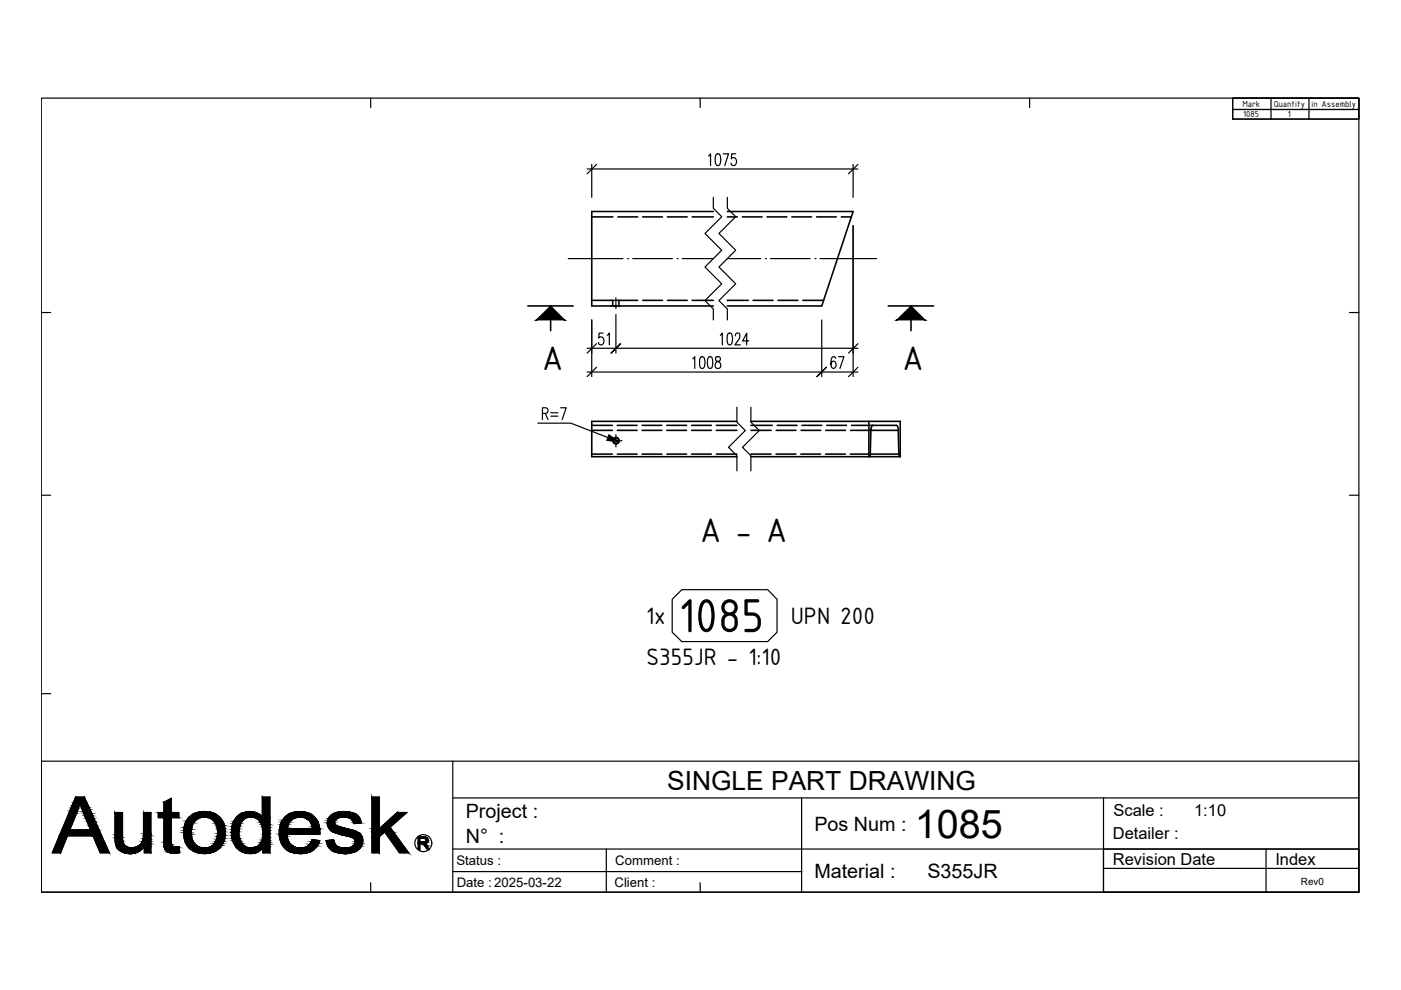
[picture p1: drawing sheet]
<svg xmlns="http://www.w3.org/2000/svg" width="297mm" height="210mm" viewBox="0 0 297 210" stroke-linecap="round" stroke-linejoin="round" font-family="sans-serif">
<defs><g id="words">
<text font-size="10.9" x="143.8" y="134">1085</text>
<text font-size="8.4" x="194" y="177.7">1085</text>
<g font-size="7.8">
<text x="115" y="78.5">A</text>
<text x="191.4" y="78.5">A</text>
<text x="148.4" y="114.8">A - A</text>
</g>
<text font-size="5.6" x="141.4" y="167.4">SINGLE PART DRAWING</text>
<g font-size="5.4">
<text x="137" y="132.3">1x</text>
<text x="167.7" y="132.3">UPN 200</text>
<text x="137" y="140.9">S355JR - 1:10</text>
</g>
<g font-size="4.2">
<text x="98.7" y="173.5">Project :</text>
<text x="98.7" y="178.7">N° :</text>
<text x="172.7" y="176.2">Pos Num :</text>
<text x="172.7" y="186.2">Material :</text>
<text x="196.6" y="186.1">S355JR</text>
</g>
<g font-size="3.5">
<text x="236.1" y="173.1">Scale :</text>
<text x="253.2" y="172.9">1:10</text>
<text x="236" y="177.9">Detailer :</text>
<text x="236" y="183.3">Revision Date</text>
<text x="270.4" y="183.3">Index</text>
</g>
<g font-size="2.8">
<text x="96.8" y="183.4">Status :</text>
<text x="130.5" y="183.4">Comment :</text>
<text x="96.8" y="188.1">Date : 2025-03-22</text>
<text x="130.3" y="188.1">Client :</text>
</g>
<text font-size="2.1" x="275.8" y="187.6">Rev0</text>
<g font-size="2">
<text x="263.4" y="22.7">Mark</text>
<text x="270.1" y="22.7">Quantity</text>
<text x="278.1" y="22.7">in Assembly</text>
<text x="263.6" y="24.9">1085</text>
<text x="273" y="24.9">1</text>
</g>
</g></defs>
<!-- layer: 0 -->
<g fill="none" stroke="#000" stroke-width=".25">
<path d="M8.7 20.8h279.4v168.4h-279.4zM261.4 20.8h26.7v4.4h-26.7zM269.5 20.8h-8.1v2.4h8.1h-8.1v2h8.1M277.5 20.8h10.6v2.4h-10.6zM277.5 20.8h-8v2.4h8M277.5 23.2h10.6v2h-10.6zM277.5 23.2h-8v2h8M120.5 54.8h11.6M133.1 54.8h.1M134.1 54.8h8.5M143.6 54.8h.1M144.6 54.8h6.6"/>
<path d="M151.2 41.8v2.4l1.8 1.7-3.5 3.6 3.5 3.6-3.5 3.5 3.5 3.6-3.5 3.5 1.7 1.8v2.3M154.2 41.8v2.4l1.8 1.7-3.6 3.6 3.6 3.6-3.6 3.5 3.6 3.6-3.6 3.5 1.8 1.8v2.3M154.2 54.8h7.1M162.3 54.8h.1M163.4 54.8h8.4M172.8 54.8h.1M173.8 54.8h12.1M129.6 63.7h2M129.6 64.9h2M130.6 63.1v2.3M129.3 93.4h1M130.6 92.2v1"/>
<path d="M130.6 93.7v1.1M130.8 93.4h1.1M156.2 86.3v3.2l1.8 1.8-3.5 3.5 1.7 1.8v3.2M159.2 86.3v3.2l1.8 1.8-3.6 3.5 1.8 1.8v3.2M142.5 127.1l2.1-2.1h18.2l1.9 2.1v6.9l-1.9 2h-18.2l-2.1-2z"/>
</g>
<!-- layer: FRAME -->
<path d="M78.6 20.8v2M148.4 20.8v2M218.3 20.8v2M8.7 66.3h2M286.1 66.3h2M8.7 105h2M286.1 105h2M8.7 147.1h2M78.6 187.2v2M148.4 187.2v2" fill="none" stroke="#000" stroke-width=".25"/>
<!-- layer: HEADER -->
<path d="M96 161.4v27.8M96 169.2h192.1M170 169.2v20M234 169.2v20h54.1M288.1 161.4h-279.4v27.8h279.4M288.1 161.7v27.5M96 180h192.1M96 184.8h74M128.6 180v9.2M234 184.1h54.1M268.4 180v9.2" fill="none" stroke="#000" stroke-width=".25"/>
<!-- layer: AUTODESK_LOGO -->
<g fill="#000" stroke="#000" stroke-width=".21">
<path d="M17.9 169l.1 .3h-.3zM24.8 179.8h.4zM34.8 179.7h.3zM34.7 170.1l1.6-.8v.8zM37.4 179.5h.5zM40.2 179.9h1.5zM43 172.1h.5zM44.1 173.2h2.5zM50.3 179.8h1.3zM51.7 172.3h2.6zM54.3 179.5h.3zM60.4 179.8h3.3z"/>
<path d="M60.9 175.7h6.9v.2zM63.4 172.1h.3zM66.2 178l.6 .1zM65.5 173.2h1.1zM70.6 178h.1zM71.9 176.8h4.5zM73.1 179.8h3.3zM75 174.5h1.6l-1.2 .1zM74.6 173.1h1.4zM89 178.6h1.6zM89.4 178.9h.7zM90.1 178.5h.5z"/>
<path d="M89.9 177.7h.7zM27.5 181h.2zM36.8 180.9h.4zM63.6 181h.4zM72.9 181h.7z"/>
<path d="M12.6 177.2l.3 3.6 1.4-3.6zM12.6 177.2l.3 3.6h-1.8z"/>
<path d="M13.1 176l6.6 1.2-4.9-1.2zM13.1 176l6.6 1.2h-7.1z"/>
<path d="M14.6 172.4l.2 3.6 1.4-3.6zM14.6 172.4l.2 3.6h-1.7z"/>
<path d="M14.8 172l1.4 .4 .2-.4zM14.8 172l1.4 .4h-1.6z"/>
<path d="M15 171.4l1.4 .6 .2-.6zM15 171.4l1.4 .6h-1.6z"/>
<path d="M15.3 170.8l1.3 .6 .2-.6zM15.3 170.8l1.3 .6h-1.6z"/>
<path d="M15.5 170.2l1.3 .6 .1-.6zM15.5 170.2l1.3 .6h-1.5z"/>
<path d="M15.9 169.3l1.1 .9 .7-.9zM15.9 169.3l1.1 .9h-1.5z"/>
<path d="M16 169l1.7 .3 .2-.3zM16 169l1.7 .3h-1.8z"/>
<path d="M17.7 169.3l.7 .9-.4-.9zM17.7 169.3l.7 .9h-1.4z"/>
<path d="M17 170.2l1.6 .3-.2-.3zM17 170.2l1.6 .3h-1.6z"/>
<path d="M17 170.5l1.9 .6-.3-.6zM17 170.5l1.9 .6h-1.6z"/>
<path d="M17.3 171.1l1.8 .5-.2-.5zM17.3 171.1l1.8 .5h-1.7z"/>
<path d="M17.4 171.6l1.8 .2-.1-.2zM17.4 171.6l1.8 .2h-1.7z"/>
<path d="M17.5 171.8l1.8 .3-.1-.3zM17.5 171.8l1.8 .3h-1.7z"/>
<path d="M17.6 172.1l1.9 .3-.2-.3zM17.6 172.1l1.9 .3h-1.7z"/>
<path d="M17.8 172.4l1.9 .5-.2-.5zM17.8 172.4l1.9 .5h-1.8z"/>
<path d="M17.9 172.9l2 .6-.2-.6zM17.9 172.9l2 .6h-1.7z"/>
<path d="M18.2 173.5l2.1 .7-.4-.7zM18.2 173.5l2.1 .7h-1.8z"/>
<path d="M18.5 174.2l2.1 .9-.3-.9zM18.5 174.2l2.1 .9h-1.8z"/>
<path d="M18.8 175.1l2.2 .9-.4-.9zM18.8 175.1l2.2 .9h-1.8z"/>
<path d="M14.8 176l6.8 1.2-.6-1.2zM14.8 176l6.8 1.2h-1.9z"/>
<path d="M19.7 177.2l3.5 3.6-1.6-3.6zM19.7 177.2l3.5 3.6h-2z"/>
<path d="M24.4 177.7h1.6zM24.4 177.7h1.6z"/>
<path d="M24.4 172.3l1.6 4.7v-4.7zM24.4 172.3l1.6 4.7h-1.6z"/>
<path d="M24.4 177l1.6 .6v-.6zM24.4 177l1.6 .6h-1.6z"/>
<path d="M24.4 177.6l1.6 .1v-.1zM24.4 177.6l1.6 .1h-1.6z"/>
<path d="M24.4 177.7l1.6 .6v-.6zM24.4 177.7l1.6 .6h-1.6z"/>
<path d="M24.4 178.3l1.7 .1zM24.4 178.3l1.7 .1z"/>
<path d="M24.4 178.4l1.7 .2v-.2zM24.4 178.4l1.7 .2h-1.6z"/>
<path d="M24.5 178.6l1.8 .4-.2-.4zM24.5 178.6l1.8 .4h-1.8z"/>
<path d="M24.5 179l1.9 .1-.1-.1zM24.5 179l1.9 .1h-1.9z"/>
<path d="M24.5 179.1l2.2 .3-.3-.3zM24.5 179.1l2.2 .3h-2z"/>
<path d="M24.7 179.4h2zM24.7 179.4h2z"/>
<path d="M24.7 179.4l2.5 .3-.5-.3zM24.7 179.4l2.5 .3h-2.4z"/>
<path d="M24.8 179.7h3zM24.8 179.7h3z"/>
<path d="M24.8 179.7l3.1 .1zM24.8 179.7l3.1 .1z"/>
<path d="M24.8 179.8h3.1zM24.8 179.8h.4z"/>
<path d="M29.1 179.5h.6zM29 179.5h.7z"/>
<path d="M29 179.5h.8zM29 179.5h.8z"/>
<path d="M29 179.5h1.4zM28.9 179.5h1.5z"/>
<path d="M25.2 179.8h5.1zM24.8 179.8h5.5z"/>
<path d="M24.8 179.8l5.3 .2 .2-.2zM24.8 179.8l5.3 .2h-5.1z"/>
<path d="M27.9 179.8h2.4zM25.2 179.8h5.1z"/>
<path d="M28 179.7h2.4zM27.9 179.8h2.4z"/>
<path d="M28.5 179.7h1.9zM28 179.7h2.4z"/>
<path d="M28.9 179.5l1.5 .2 .2-.2zM28.5 179.7l.4-.2 1.5 .2z"/>
<path d="M28.9 179.5h1.7zM28.9 179.5h1.7z"/>
<path d="M30.4 172.3l1.6 4.5v-4.5zM30.4 172.3l1.6 4.5h-1.6z"/>
<path d="M30.4 176.8l1.6 .4v-.4zM30.4 176.8l1.6 .4h-1.6z"/>
<path d="M30.4 177.2l1.6 .7v-.7zM30.4 177.2l1.6 .7h-1.7z"/>
<path d="M30.3 177.9l1.7 .5v-.5zM30.3 177.9l1.7 .5h-1.8z"/>
<path d="M30.2 178.4l1.8 .5v-.5zM30.2 178.4l1.8 .5h-2.1z"/>
<path d="M29.9 178.9l2.1 .3v-.3zM29.9 178.9l2.1 .3h-2.4z"/>
<path d="M29.6 179.2l2.4 .3v-.3zM29.1 179.5l.5-.3 2.4 .3z"/>
<path d="M29.1 179.5h2.9zM29.1 179.5h2.9z"/>
<path d="M29.7 179.5h2.3zM29.7 179.5h2.3z"/>
<path d="M29.8 179.5h2.2zM29.8 179.5h2.2z"/>
<path d="M30.4 179.5h1.6zM30.4 179.5h1.6z"/>
<path d="M30.6 179.5l1.4 1.3v-1.3zM30.6 179.5l1.4 1.3h-1.4z"/>
<path d="M34.7 170.1l1.6 2.2v-2.2zM34.7 170.1l1.6 2.2h-1.6z"/>
<path d="M34.7 173.4l1.6 4.9v-4.9zM34.7 173.4l1.6 4.9h-1.6z"/>
<path d="M34.7 178.3l1.6 .1zM34.7 178.3l1.6 .1z"/>
<path d="M34.7 178.4l1.7 .2-.1-.2zM34.7 178.4l1.7 .2h-1.7z"/>
<path d="M34.7 178.6l1.7 .4v-.4zM34.7 178.6l1.7 .4h-1.7z"/>
<path d="M34.7 179l1.8 .3-.1-.3zM34.7 179l1.8 .3h-1.7z"/>
<path d="M34.8 179.3h1.7zM34.8 179.3h1.7z"/>
<path d="M34.8 179.3l2.1 .2-.4-.2zM34.8 179.3l2.1 .2h-2.1z"/>
<path d="M34.8 179.5h2.2zM34.8 179.5h2.2z"/>
<path d="M34.8 179.5h2.4zM34.8 179.5h2.4z"/>
<path d="M34.8 179.5l.3 .2 2.1-.2zM34.8 179.5l.3 .2h-.3z"/>
<path d="M33.6 172.3l4.3 1.1v-1.1zM33.6 172.3l4.3 1.1h-4.3z"/>
<path d="M37.4 179.5h.5zM37.2 179.5h.7z"/>
<path d="M37.2 179.5l.8 .2-.1-.2zM35.1 179.7l2.1-.2 .8 .2z"/>
<path d="M35.1 179.7h2.9zM34.8 179.7h3.2z"/>
<path d="M34.8 179.7l3.2 .4v-.4zM34.8 179.7l3.2 .4h-3z"/>
<path d="M39 176.2l1.6 .3v-.3zM39 176.2l1.6 .3h-1.7z"/>
<path d="M38.9 176.5l1.7 .4v-.4zM38.9 176.5l1.7 .4h-1.7z"/>
<path d="M38.9 176.9l1.7 .3v-.3zM38.9 176.9l1.7 .3h-1.6z"/>
<path d="M39 175.9l1.6 .3v-.3zM39 175.9l1.6 .3h-1.6z"/>
<path d="M39 177.2l1.7 .3-.1-.3zM39 177.2l1.7 .3h-1.7z"/>
<path d="M39 175.5l1.6 .4 .1-.4zM39 175.5l1.6 .4h-1.6z"/>
<path d="M39 177.5l1.7 .3v-.3zM39 177.5l1.7 .3h-1.6z"/>
<path d="M39.1 177.8l1.7 .3-.1-.3zM39.1 177.8l1.7 .3h-1.7z"/>
<path d="M39.1 175.2l1.6 .3 .1-.3zM39.1 175.2l1.6 .3h-1.7z"/>
<path d="M39.1 174.9l1.7 .3v-.3zM39.1 174.9l1.7 .3h-1.7z"/>
<path d="M39.1 178.1l1.8 .2-.1-.2zM39.1 178.1l1.8 .2h-1.7z"/>
<path d="M39.2 178.3l1.9 .4-.2-.4zM39.2 178.3l1.9 .4h-1.8z"/>
<path d="M39.2 174.6l1.6 .3 .2-.3zM39.2 174.6l1.6 .3h-1.7z"/>
<path d="M39.3 174.5l1.7 .1v-.1zM39.3 174.5l1.7 .1h-1.8z"/>
<path d="M39.3 178.7l1.9 .1-.1-.1zM39.3 178.7l1.9 .1h-1.8z"/>
<path d="M39.4 178.8l2 .2-.2-.2zM39.4 178.8l2 .2h-1.9z"/>
<path d="M39.4 174.1l1.6 .4 .3-.4zM39.4 174.1l1.6 .4h-1.7z"/>
<path d="M39.5 174h1.8zM39.5 174l1.8 .1z"/>
<path d="M39.5 179l2.1 .2-.2-.2zM39.5 179l2.1 .2h-2z"/>
<path d="M39.6 179.2l2.3 .2-.3-.2zM39.6 179.2l2.3 .2h-2.2z"/>
<path d="M39.7 173.8l1.6 .2 .3-.2zM39.7 173.8l1.6 .2h-1.8z"/>
<path d="M39.7 173.7h2.1zM39.7 173.8h1.9z"/>
<path d="M39.7 179.4l2.5 .1-.3-.1zM39.7 179.4l2.5 .1h-2.3z"/>
<path d="M39.9 173.5l1.9 .2 .3-.2zM39.9 173.5l1.9 .2h-2.1z"/>
<path d="M39.9 179.5l2.5 .1zM39.9 179.5l2.5 .1z"/>
<path d="M39.9 179.6l3.1 .2-.6-.2zM39.9 179.6l3.1 .2h-2.9z"/>
<path d="M40 173.3l2.1 .2 .6-.2zM40 173.3l2.1 .2h-2.2z"/>
<path d="M40.1 173.3h2.7zM40.1 173.3h2.6z"/>
<path d="M40.1 179.8h3.1zM40.1 179.8h3.2z"/>
<path d="M40.1 179.8h3.1zM40.1 179.8l1.6 .1z"/>
<path d="M40.1 179.8h3.1zM40.1 179.8h3.1z"/>
<path d="M40.1 173.2h3.2zM40.1 173.2h3.2z"/>
<path d="M40.1 173.2h3.2zM40.1 173.2l2.7 .1z"/>
<path d="M40.1 173.2h3.2zM40.1 173.2h4z"/>
<path d="M40.1 179.8h3.2zM40.1 179.8h3.2z"/>
<path d="M43 172.1h1zM42.8 172.1h1.2z"/>
<path d="M42.8 172.1h1.5zM42.4 172.1h1.9z"/>
<path d="M42.4 172.1l2.2 .1zM42.1 172.2h2.5z"/>
<path d="M42.1 172.2l2.8 .1zM41.8 172.3h3.1z"/>
<path d="M41.8 172.3l3.4 .1-.3-.1zM41.5 172.4l.3-.1 3.4 .1z"/>
<path d="M41.5 172.4l4 .1zM41.2 172.5h4.3z"/>
<path d="M41.2 172.5l4.5 .1-.2-.1zM41 172.6l.2-.1 4.5 .1z"/>
<path d="M41 172.6l5 .2-.3-.2zM40.7 172.8l.3-.2 5 .2z"/>
<path d="M40.7 172.8l5.6 .2-.3-.2zM40.5 173l.2-.2 5.6 .2z"/>
<path d="M40.5 173l6 .2-.2-.2zM40.2 173.2l.3-.2 6 .2z"/>
<path d="M40.3 180h6.1zM40.3 180l6 .1z"/>
<path d="M40.2 179.9h6.2zM40.2 179.9l6.2 .1z"/>
<path d="M40.2 173.2h6.3zM40.2 173.2h6.3z"/>
<path d="M40.2 173.2h6.3zM40.1 173.2h4z"/>
<path d="M41.7 179.9h4.8zM40.2 179.9h6.2z"/>
<path d="M44.1 173.2h2.5zM43.3 173.2h3.3z"/>
<path d="M43.3 173.2h3.3zM43.3 173.2h3.3z"/>
<path d="M43.5 173.2l3.1 .1zM43.5 173.2l3.1 .1z"/>
<path d="M43.4 179.8h3.2zM43.3 179.8h3.3z"/>
<path d="M43.3 179.8h3.3zM43.2 179.8h3.4z"/>
<path d="M43.2 179.8h3.4zM41.7 179.9h4.8z"/>
<path d="M43.7 173.3l3 .1-.1-.1zM43.7 173.3l3 .1z"/>
<path d="M44 179.8h2.6zM43.4 179.8h3.2z"/>
<path d="M44.3 173.4l2.6 .2-.2-.2zM44.3 173.4l2.6 .2h-2.2z"/>
<path d="M44.2 179.7h2.5zM44 179.8h2.6z"/>
<path d="M44.6 179.5l2.1 .2 .1-.2zM44.2 179.7l.4-.2 2.1 .2z"/>
<path d="M44.7 173.6l2.2 .1zM44.7 173.6l2.2 .1z"/>
<path d="M44.9 173.7l2.3 .3-.3-.3zM44.9 173.7l2.3 .3h-1.9z"/>
<path d="M45 179.3l1.8 .2 .2-.2zM44.6 179.5l.4-.2 1.8 .2z"/>
<path d="M45.1 179.3h2zM45 179.3h2z"/>
<path d="M45.3 174h1.9zM45.3 174h1.9z"/>
<path d="M45.3 174l2 .2-.1-.2zM45.3 174l2 .2h-1.8z"/>
<path d="M45.5 174.2l1.9 .3-.1-.3zM45.5 174.2l1.9 .3h-1.7z"/>
<path d="M45.5 178.8l1.8 .1zM45.4 178.9h1.9z"/>
<path d="M45.4 178.9l1.7 .4 .2-.4zM45.4 178.9l1.7 .4h-2z"/>
<path d="M45.7 174.5l1.8 .2-.1-.2zM45.7 174.5l1.8 .2h-1.8z"/>
<path d="M45.7 178.4l1.6 .4 .1-.4zM45.7 178.4l1.6 .4h-1.8z"/>
<path d="M45.7 174.7l1.9 .4-.1-.4zM45.7 174.7l1.9 .4h-1.7z"/>
<path d="M45.7 178.3l1.7 .1 .1-.1zM45.7 178.3l1.7 .1h-1.7z"/>
<path d="M45.9 175.1l1.7 .1v-.1zM45.9 175.1l1.7 .1h-1.6z"/>
<path d="M46 175.2l1.7 .5-.1-.5zM46 175.2l1.7 .5h-1.7z"/>
<path d="M45.9 177.9l1.6 .4 .1-.4zM45.9 177.9l1.6 .4h-1.8z"/>
<path d="M46 177.8l1.6 .1 .1-.1zM46 177.8l1.6 .1h-1.7z"/>
<path d="M46 175.7l1.7 .1zM46 175.7l1.7 .1z"/>
<path d="M46 177.3l1.7 .5v-.5zM46 177.3l1.7 .5h-1.7z"/>
<path d="M46.1 175.8l1.6 .5v-.5zM46.1 175.8l1.6 .5h-1.6z"/>
<path d="M46.1 176.3l1.6 .1zM46.1 176.3l1.6 .1z"/>
<path d="M46.1 176.4l1.6 .1zM46.1 176.4l1.6 .1z"/>
<path d="M46.1 176.5l1.6 .2v-.2zM46.1 176.5l1.6 .2h-1.6z"/>
<path d="M46.1 176.7l1.6 .4v-.4zM46.1 176.7l1.6 .4h-1.6z"/>
<path d="M46.1 177.1l1.6 .2v-.2zM46.1 177.1l1.6 .2h-1.7z"/>
<path d="M49.1 177.2h1.6zM49.1 177.2h1.6z"/>
<path d="M49.2 177.8h1.6zM49.2 177.8h1.6z"/>
<path d="M49.1 176.3l1.6 .2v-.2zM49.1 176.3l1.6 .2h-1.6z"/>
<path d="M49.1 176.5l1.6 .7v-.7zM49.1 176.5l1.6 .7h-1.6z"/>
<path d="M49.1 175.9l1.6 .4v-.4zM49.1 175.9l1.6 .4h-1.6z"/>
<path d="M49.1 177.2l1.7 .6-.1-.6zM49.1 177.2l1.7 .6h-1.6z"/>
<path d="M49.1 175.7l1.6 .2v-.2zM49.1 175.7l1.6 .2h-1.6z"/>
<path d="M49.2 175.3l1.5 .4 .1-.4zM49.2 175.3l1.5 .4h-1.6z"/>
<path d="M49.2 177.8l1.8 .5-.2-.5zM49.2 177.8l1.8 .5h-1.7z"/>
<path d="M49.2 175.1l1.6 .2 .1-.2zM49.2 175.1l1.6 .2h-1.6z"/>
<path d="M49.3 178.3h1.7zM49.3 178.3h1.7z"/>
<path d="M49.3 174.6l1.7 .1zM49.3 174.6l1.7 .1z"/>
<path d="M49.3 174.7l1.6 .4 .1-.4zM49.3 174.7l1.6 .4h-1.7z"/>
<path d="M49.3 178.3l2 .5-.3-.5zM49.3 178.3l2 .5h-1.7z"/>
<path d="M49.5 174.2l1.5 .4 .3-.4zM49.5 174.2l1.5 .4h-1.7z"/>
<path d="M49.6 174.1h1.7zM49.6 174.1l1.7 .1z"/>
<path d="M49.6 178.8l1.7 .1zM49.6 178.8l1.7 .1z"/>
<path d="M49.6 178.9l2.2 .4-.5-.4zM49.6 178.9l2.2 .4h-1.9z"/>
<path d="M49.7 173.9l1.6 .2 .2-.2zM49.7 173.9l1.6 .2h-1.7z"/>
<path d="M49.8 173.7l1.7 .2 .3-.2zM49.8 173.7l1.7 .2h-1.8z"/>
<path d="M49.9 179.3h1.9zM49.9 179.3h1.9z"/>
<path d="M49.9 179.3l2.1 .1-.2-.1zM49.9 179.3l2.1 .1h-2.1z"/>
<path d="M49.9 173.5l1.9 .2 .2-.2zM49.9 173.5l1.9 .2h-2z"/>
<path d="M49.9 179.4l2.7 .3-.6-.3zM49.9 179.4l2.7 .3h-2.4z"/>
<path d="M50.1 173.3l1.9 .2 .5-.2zM50.1 173.3l1.9 .2h-2.1z"/>
<path d="M50.2 179.7l2.7 .1zM50.2 179.7l2.7 .1z"/>
<path d="M50.2 179.8h3zM50.2 179.8h3z"/>
<path d="M50.1 173.3h2.8zM50.1 173.3h2.4z"/>
<path d="M52.9 172.1h.8zM52.4 172.1h1.3z"/>
<path d="M50.2 173.2h2.9zM50.2 173.2h3z"/>
<path d="M50.2 173.2h2.9zM50.1 173.3h2.8z"/>
<path d="M50.2 173.2h3zM50.2 173.2h5.4z"/>
<path d="M50.3 179.8h2.9zM50.3 179.8h1.3z"/>
<path d="M52.4 172.1h1.3zM52.2 172.1h1.5z"/>
<path d="M52.2 172.1l2.1 .2zM51.7 172.3l.5-.2 2.1 .2zM51.6 172.3h2.7z"/>
<path d="M51.6 172.3l3.2 .2-.5-.2zM51.1 172.5l.5-.2 3.2 .2zM51.1 172.5h3.7zM51.1 172.5h3.7z"/>
<path d="M54.3 179.5h.3zM54.3 179.5h.3z"/>
<path d="M54.3 179.5h.5zM54.3 179.5h.5z"/>
<path d="M51.1 172.5l4.1 .4-.4-.4zM50.6 172.9l.5-.4 4.1 .4z"/>
<path d="M54.3 179.5h.5zM54.3 179.5h.5z"/>
<path d="M54.3 179.5l.6 .1zM54.3 179.6h.6z"/>
<path d="M54.3 179.6h.8zM54.1 179.6h1z"/>
<path d="M54.1 179.6h1.2zM54.1 179.6h1.2z"/>
<path d="M50.6 172.9h4.7zM50.5 172.9h4.8z"/>
<path d="M50.5 172.9l5.1 .3-.3-.3zM50.5 172.9l5.1 .3h-5.4z"/>
<path d="M54.1 179.6l1.3 .1zM54.1 179.6l1.3 .1z"/>
<path d="M54 179.7h1.5zM54 179.7h1.5z"/>
<path d="M54 179.7h1.6zM54 179.7h1.6z"/>
<path d="M54 179.7h1.7zM54 179.7h1.7z"/>
<path d="M51.6 179.8l4 .1zM50.3 179.9h5.3z"/>
<path d="M50.3 179.9l5 .3 .3-.3zM50.3 179.9l5 .3h-4.6z"/>
<path d="M53.2 179.8h2.4zM51.6 179.8h4z"/>
<path d="M53.9 179.7h1.8zM53.2 179.8h2.4z"/>
<path d="M53.9 179.7h1.8zM53.9 179.7h1.8z"/>
<path d="M55.6 169l1.6 4.2v-4.2zM55.6 169l1.6 4.2h-1.6z"/>
<path d="M55.6 173.2h1.6zM53.2 173.2h4z"/>
<path d="M53.2 173.2l4 .1zM53.2 173.2l4 .1z"/>
<path d="M53.6 173.3l3.6 .1v-.1zM53.6 173.3l3.6 .1h-3z"/>
<path d="M54.2 173.4l3 .4v-.4zM54.2 173.4l3 .4h-2.5z"/>
<path d="M54.7 173.8l2.5 .4v-.4zM54.7 173.8l2.5 .4h-2.1z"/>
<path d="M55.1 174.2l2.1 .2v-.2zM55.1 174.2l2.1 .2h-2z"/>
<path d="M55.2 174.4l2 .5v-.5zM55.2 174.4l2 .5h-1.8z"/>
<path d="M55.4 174.9l1.8 .5v-.5zM55.4 174.9l1.8 .5h-1.6z"/>
<path d="M55.6 175.4l1.6 .6v-.6zM55.6 175.4l1.6 .6h-1.5z"/>
<path d="M55.7 176l1.5 .7v-.7zM55.7 176l1.5 .7h-1.5z"/>
<path d="M55.7 176.7l1.5 .2v-.2zM55.7 176.7l1.5 .2h-1.5z"/>
<path d="M55.7 176.9l1.5 .7v-.7zM55.7 176.9l1.5 .7h-1.5z"/>
<path d="M55.7 177.6l1.5 .6v-.6zM55.7 177.6l1.5 .6h-1.7z"/>
<path d="M55.5 178.2l1.7 .4v-.4zM55.5 178.2l1.7 .4h-1.9z"/>
<path d="M55.3 178.6l1.9 .4v-.4zM55.3 178.6l1.9 .4h-2.2z"/>
<path d="M55 179l2.2 .1zM55 179l2.2 .1h-2.3z"/>
<path d="M54.9 179.1l2.3 .4v-.4zM54.4 179.5l.5-.4 2.3 .4z"/>
<path d="M54.4 179.5h2.8zM54.4 179.5h2.8z"/>
<path d="M54.6 179.5h2.6zM54.6 179.5h2.6z"/>
<path d="M54.6 179.5h2.6zM54.6 179.5h2.6z"/>
<path d="M54.8 179.5h2.4zM54.8 179.5h2.4z"/>
<path d="M54.8 179.5l2.4 .1zM54.8 179.5l2.4 .1z"/>
<path d="M54.9 179.6h2.3zM54.9 179.6h2.3z"/>
<path d="M55.1 179.6h2.1zM55.1 179.6h2.1z"/>
<path d="M55.3 179.6l1.9 .1zM55.3 179.6l1.9 .1z"/>
<path d="M55.4 179.7h1.8zM55.4 179.7h1.8z"/>
<path d="M55.5 179.7h1.7zM55.5 179.7h1.7z"/>
<path d="M55.6 179.7h1.6zM55.6 179.7h1.6z"/>
<path d="M55.7 179.7l1.5 1.1v-1.1zM55.7 179.7l1.5 1.1h-1.5z"/>
<path d="M60.4 173.3h2.5zM60.4 173.3h2.5z"/>
<path d="M59.2 176.9l1.7 .4-.1-.4zM59.2 176.9l1.7 .4h-1.7z"/>
<path d="M59.2 177.3l1.7 .3v-.3zM59.2 177.3l1.7 .3h-1.6z"/>
<path d="M60.9 175.7l6.9 .2zM66.1 175.9h1.7z"/>
<path d="M59.3 175.7l6.8 .2zM59.3 175.7l6.8 .2h-6.8z"/>
<path d="M59.3 177.6l1.7 .3-.1-.3zM59.3 177.6l1.7 .3h-1.7z"/>
<path d="M59.3 175.4l1.6 .3v-.3zM59.3 175.4l1.6 .3h-1.6z"/>
<path d="M59.3 175.4h1.7zM59.3 175.4h1.6z"/>
<path d="M59.3 177.9l1.8 .2-.1-.2zM59.3 177.9l1.8 .2h-1.7z"/>
<path d="M59.4 178.1l1.8 .3-.1-.3zM59.4 178.1l1.8 .3h-1.7z"/>
<path d="M59.5 174.9l1.5 .5 .1-.5zM59.5 174.9l1.5 .5h-1.7z"/>
<path d="M59.5 174.8l1.6 .1 .1-.1zM59.5 174.8l1.6 .1h-1.6z"/>
<path d="M59.5 178.4l1.8 .2-.1-.2zM59.5 178.4l1.8 .2h-1.7z"/>
<path d="M59.6 178.6l2 .4-.3-.4zM59.6 178.6l2 .4h-1.9z"/>
<path d="M59.6 174.3l1.6 .5 .2-.5zM59.6 174.3l1.6 .5h-1.7z"/>
<path d="M59.7 174.3h1.8zM59.7 174.3h1.7z"/>
<path d="M59.7 179h2zM59.7 179h2z"/>
<path d="M59.8 179h1.9zM59.8 179h1.9z"/>
<path d="M59.8 179l2.4 .4-.5-.4zM59.8 179l2.4 .4h-2.2z"/>
<path d="M59.9 173.9l1.6 .4 .3-.4zM59.9 173.9l1.6 .4h-1.8z"/>
<path d="M60 173.8h1.9zM60 173.8l1.8 .1h-1.9z"/>
<path d="M60 173.8h1.9zM60 173.8h1.9z"/>
<path d="M60 179.4h2.2zM60 179.4h2.2z"/>
<path d="M60.1 179.4l2.7 .3-.6-.3zM60.1 179.4l2.7 .3h-2.5z"/>
<path d="M60.2 173.5l1.7 .3 .5-.3zM60.2 173.5l1.7 .3h-1.9z"/>
<path d="M60.3 179.7l3.1 .1zM60.3 179.7l3.1 .1h-3z"/>
<path d="M60.3 173.4l2.1 .1 .4-.1zM60.3 173.4l2.1 .1h-2.2z"/>
<path d="M60.4 173.3h2.5zM60.4 173.3l2.4 .1z"/>
<path d="M60.4 179.8h3.1zM60.4 179.8h3.1z"/>
<path d="M60.4 173.2h3.1zM60.4 173.2h3.2z"/>
<path d="M60.4 173.2h3.1zM60.4 173.2l2.5 .1h-2.5z"/>
<path d="M60.4 173.2h3.2zM60.4 173.2h3.6z"/>
<path d="M60.4 179.8h3.3zM60.4 179.8h3.3z"/>
<path d="M63.4 172.1h.6zM63 172.1h1z"/>
<path d="M63 172.1h1.2zM62.9 172.1h1.3z"/>
<path d="M62.9 172.1l1.8 .1zM62.4 172.2h2.3z"/>
<path d="M62.4 172.2h2.4zM62.3 172.2h2.5z"/>
<path d="M62.3 172.2l3 .2-.5-.2zM61.8 172.4l.5-.2 3 .2z"/>
<path d="M60.5 173.2h4.5zM60.5 173.2h3.5z"/>
<path d="M61.8 172.4h3.7zM61.7 172.4h3.8z"/>
<path d="M61.7 172.4l3.9 .1zM61.5 172.5h4.1z"/>
<path d="M60.5 173.2h5zM60.5 173.2h4.5z"/>
<path d="M61.5 172.5l4.3 .1-.2-.1zM61.2 172.6l.3-.1 4.3 .1z"/>
<path d="M61.2 172.6l4.9 .1-.3-.1zM61 172.7l.2-.1 4.9 .1z"/>
<path d="M61 172.7l5.3 .2-.2-.2zM60.8 172.9l.2-.2 5.3 .2z"/>
<path d="M59.3 175.9h8.5zM59.2 175.9h8.6z"/>
<path d="M60.8 172.9l5.8 .2-.3-.2zM60.8 172.9l5.8 .2h-6z"/>
<path d="M60.6 173.1h6zM60.6 173.1l4.9 .1z"/>
<path d="M65.5 173.2h1.1zM65 173.2h1.6z"/>
<path d="M65 173.2h1.7zM64 173.2h2.7z"/>
<path d="M64 173.2h2.7zM63.6 173.2h3.1z"/>
<path d="M63.6 173.2h3.1zM63.6 173.2h3.1z"/>
<path d="M63.7 173.2l3 .1zM63.7 173.2l3 .1z"/>
<path d="M64.2 173.3l2.7 .2-.2-.2zM64.2 173.3l2.7 .2h-2.1z"/>
<path d="M66.2 178.1l1.6 .1zM66.2 178.1l1.6 .1h-1.7z"/>
<path d="M64.8 173.5l2.2 .1zM64.8 173.5l2.2 .1z"/>
<path d="M63.9 179.8h3zM63.7 179.8h3.2z"/>
<path d="M63.7 179.8h3.2zM63.7 179.8h3.2z"/>
<path d="M63.7 179.8h3.2zM60.4 179.8h6.5z"/>
<path d="M60.4 179.8l6.1 .3 .4-.3zM60.4 179.8l6.1 .3h-5.8z"/>
<path d="M64.4 179.7h2.6zM63.9 179.8h3z"/>
<path d="M64.9 173.6l2.3 .2-.2-.2zM64.9 173.6l2.3 .2h-1.9z"/>
<path d="M64.9 179.5l2.1 .2 .1-.2zM64.4 179.7l.5-.2 2.1 .2z"/>
<path d="M65.3 173.8l1.9 .1zM65.3 173.8l1.9 .1z"/>
<path d="M65.4 173.9l1.9 .1-.1-.1zM65.4 173.9l1.9 .1h-1.7z"/>
<path d="M65.6 174l1.8 .3-.1-.3zM65.6 174l1.8 .3h-1.6z"/>
<path d="M65.3 179.3l2 .1zM65.3 179.3l2 .1z"/>
<path d="M65.2 179.4l1.9 .1 .2-.1zM64.9 179.5l.3-.1 1.9 .1z"/>
<path d="M65.8 174.3l1.7 .2-.1-.2zM65.8 174.3l1.7 .2h-1.6z"/>
<path d="M65.9 174.5l1.7 .3-.1-.3zM65.9 174.5l1.7 .3h-1.6z"/>
<path d="M65.6 179l1.7 .3 .2-.3zM65.3 179.3l.3-.3 1.7 .3z"/>
<path d="M66 174.8l1.7 .3-.1-.3zM66 174.8l1.7 .3h-1.6z"/>
<path d="M65.8 178.8l1.7 .2 .1-.2zM65.8 178.8l1.7 .2h-1.9z"/>
<path d="M66.1 175.1l1.6 .2v-.2zM66.1 175.1l1.6 .2h-1.5z"/>
<path d="M66.2 175.3l1.6 .4-.1-.4zM66.2 175.3l1.6 .4h-1.6z"/>
<path d="M66 178.5l1.6 .3 .1-.3zM66 178.5l1.6 .3h-1.8z"/>
<path d="M59.2 175.9l8.6 .1zM59.2 175.9l8.6 .1z"/>
<path d="M59.2 176l8.6 .6v-.6zM59.2 176l8.6 .6h-8.6z"/>
<path d="M66.1 178.2l1.6 .3 .1-.3zM66.1 178.2l1.6 .3h-1.7z"/>
<path d="M59.2 176.6h8.6zM59.2 176.6h8.6z"/>
<path d="M59.2 176.6l8.6 .3v-.3zM59.2 176.6l8.6 .3h-8.6z"/>
<path d="M70.6 178l.2 .2zM69.1 178.2l1.5-.2 .2 .2z"/>
<path d="M69.1 178.2l1.7 .2v-.2zM69.1 178.2l1.7 .2h-1.6z"/>
<path d="M69.2 178.4l1.7 .2-.1-.2zM69.2 178.4l1.7 .2h-1.7z"/>
<path d="M69.2 178.6l1.9 .4-.2-.4zM69.2 178.6l1.9 .4h-1.8z"/>
<path d="M69.4 174.3l1.6 .2-.1-.2zM69.4 174.3l1.6 .2h-1.6z"/>
<path d="M69.4 174.5l1.7 .4-.1-.4zM69.4 174.5l1.7 .4h-1.7z"/>
<path d="M69.5 174l1.4 .3 .1-.3zM69.5 174l1.4 .3h-1.5z"/>
<path d="M69.5 173.9h1.6zM69.5 173.9l1.5 .1z"/>
<path d="M69.4 174.9l1.9 .1-.2-.1zM69.4 174.9l1.9 .1h-1.8z"/>
<path d="M69.3 179l1.9 .1-.1-.1zM69.3 179l1.9 .1h-1.8z"/>
<path d="M69.4 179.1l2 .3-.2-.3zM69.4 179.1l2 .3h-1.9z"/>
<path d="M69.5 175l1.9 .1zM69.5 175l1.9 .1z"/>
<path d="M69.5 175.1l2.3 .1-.4-.1zM69.5 175.1l2.3 .1h-2.3z"/>
<path d="M69.5 179.4l2.2 .1-.3-.1zM69.5 179.4l2.2 .1h-2.1z"/>
<path d="M69.6 173.5l1.5 .4 .4-.4zM69.6 173.5l1.5 .4h-1.6z"/>
<path d="M69.7 173.5h2zM69.7 173.5h1.8z"/>
<path d="M69.6 179.5l2.4 .1-.3-.1zM69.6 179.5l2.4 .1h-2.3z"/>
<path d="M69.7 173.4h2zM69.7 173.4l2 .1z"/>
<path d="M69.5 175.2l2.9 .2-.6-.2zM69.5 175.2l2.9 .2h-2.8z"/>
<path d="M69.7 179.6l2.8 .2zM69.7 179.6l2.8 .2h-2.7z"/>
<path d="M69.8 173.3l1.9 .1 .5-.1zM69.8 173.3l1.9 .1h-2z"/>
<path d="M69.6 175.4l3.3 .1-.5-.1zM69.6 175.4l3.3 .1h-3.2z"/>
<path d="M69.8 179.8h3.3zM69.8 179.8h3.3z"/>
<path d="M72.7 172.1h.9zM72.3 172.1h1.3z"/>
<path d="M69.8 173.2h3.1zM69.8 173.2h3.2z"/>
<path d="M69.8 173.2h3.1zM69.8 173.2l2.4 .1z"/>
<path d="M69.7 175.5l3.4 .1zM69.7 175.5l3.4 .1z"/>
<path d="M69.7 175.6l4.2 .2-.8-.2zM69.7 175.6l4.2 .2h-4z"/>
<path d="M73.1 179.8h3.3zM73.8 179.8h2.6z"/>
<path d="M69.8 179.8h6.5zM69.8 179.8h6.5z"/>
<path d="M72.3 172.1h1.5zM72 172.1h1.8z"/>
<path d="M72 172.1l2.2 .1zM71.7 172.2h2.5z"/>
<path d="M69.9 175.8l4.7 .2-.7-.2zM69.9 175.8l4.7 .2h-4.6z"/>
<path d="M71.7 172.2l2.8 .1zM71.4 172.3h3.1z"/>
<path d="M71.4 172.3l3.4 .1zM71.1 172.4h3.7z"/>
<path d="M69.9 173.1l3.1 .1 1.6-.1zM69.9 173.1l3.1 .1h-3.2z"/>
<path d="M70 176h4.7zM70 176h4.7z"/>
<path d="M70 176l5.1 .1-.4-.1zM70 176l5.1 .1h-4.9z"/>
<path d="M71.1 172.4l4 .1-.3-.1zM70.8 172.5l.3-.1 4 .1z"/>
<path d="M75 174.5v.1h.4zM75 174.6h.4z"/>
<path d="M70.8 172.5l4.5 .1zM70.6 172.6h4.7z"/>
<path d="M70.2 176.1l5 .1zM70.2 176.1l5 .1z"/>
<path d="M70.2 176.2h5.2zM70.2 176.2h5.2z"/>
<path d="M70.6 172.6h4.9zM70.5 172.6h5z"/>
<path d="M70.3 176.2l5.5 .2-.4-.2zM70.3 176.2l5.5 .2h-5.2z"/>
<path d="M70.5 172.6l5.1 .1zM70.3 172.7h5.3z"/>
<path d="M70.3 172.7l5.5 .3-.2-.3zM70 173l.3-.3 5.5 .3z"/>
<path d="M70.6 176.4l5.4 .1zM70.6 176.4l5.4 .1z"/>
<path d="M70 173h5.9zM70 173h5.9z"/>
<path d="M70 173h5.9zM70 173l4.6 .1h-4.7z"/>
<path d="M74.6 173.1l1.5 .1-.1-.1zM73 173.2l1.6-.1 1.5 .1z"/>
<path d="M70.9 176.5l5.2 .1-.1-.1zM70.9 176.5l5.2 .1h-4.9z"/>
<path d="M73 173.2h3.1zM73 173.2h3.1z"/>
<path d="M73.3 173.2l2.9 .2-.1-.2zM73.3 173.2l2.9 .2z"/>
<path d="M71.2 176.6l5.2 .2-.3-.2zM71.2 176.6l5.2 .2h-4.5zM71.9 176.8h4.5z"/>
<path d="M73.9 173.4l2.4 .1-.1-.1zM73.9 173.4l2.4 .1h-2.1z"/>
<path d="M69.9 179.9l6 .3 .3-.3zM69.9 179.9l6 .3h-5.6z"/>
<path d="M74.2 173.5l2.1 .1zM74.2 173.5l2.1 .1z"/>
<path d="M74.4 173.6h1.9zM74.4 173.6h1.9z"/>
<path d="M74.5 173.6l2 .4-.2-.4zM74.5 173.6l2 .4h-1.7z"/>
<path d="M69.9 179.8h6.4zM69.9 179.8l6.3 .1z"/>
<path d="M73.9 179.8h2.5zM73.1 179.8h3.3z"/>
<path d="M71.9 176.8l4.6 .2-.1-.2zM71.9 176.8l4.6 .2h-4.3z"/>
<path d="M74.8 174h1.7zM74.8 174h1.7z"/>
<path d="M74.8 174l1.8 .5-.1-.5zM74.8 174l1.8 .5h-1.6z"/>
<path d="M72.2 177l4.4 .1zM72.2 177l4.4 .1z"/>
<path d="M74.5 179.6l1.9 .2 .1-.2zM73.9 179.8l.6-.2 1.9 .2z"/>
<path d="M72.7 177.1l4 .1-.1-.1zM72.7 177.1l4 .1h-3.4z"/>
<path d="M74.8 179.4h1.9zM74.8 179.4h1.9z"/>
<path d="M74.7 179.4l1.8 .2 .2-.2zM74.5 179.6l.2-.2 1.8 .2z"/>
<path d="M73.3 177.2l3.5 .1-.1-.1zM73.3 177.2l3.5 .1z"/>
<path d="M74 177.3l2.8 .1zM74 177.3l2.8 .1z"/>
<path d="M74.2 177.4l2.6 .1zM74.2 177.4l2.6 .1z"/>
<path d="M74.4 177.5h2.4zM74.4 177.5h2.4z"/>
<path d="M74.5 177.5l2.4 .3-.1-.3zM74.5 177.5l2.4 .3h-1.9z"/>
<path d="M75.2 179l1.5 .4 .1-.4zM75.2 179l1.5 .4h-1.9z"/>
<path d="M75 177.8l1.9 .1zM75 177.8l1.9 .1z"/>
<path d="M75.2 178.9h1.7zM75.2 178.9l1.6 .1z"/>
<path d="M75.1 177.9l1.8 .1zM75.1 177.9l1.8 .1z"/>
<path d="M75.2 178l1.7 .3v-.3zM75.2 178l1.7 .3h-1.6z"/>
<path d="M75.3 178.4l1.6 .5v-.5zM75.3 178.4l1.6 .5h-1.7z"/>
<path d="M75.3 178.3l1.6 .1v-.1zM75.3 178.3l1.6 .1h-1.6z"/>
<path d="M78.9 175.7h1.5zM78.9 175.7h1.5z"/>
<path d="M78.9 169l1.5 6.7v-6.7zM78.9 169l1.5 6.7h-1.5z"/>
<path d="M78.9 175.7l2.7 .7-1.2-.7zM78.9 175.7l2.7 .7h-2.7z"/>
<path d="M78.9 177.4l1.5 3.4v-3.4zM78.9 177.4l1.5 3.4h-1.5z"/>
<path d="M78.9 176.5l1.5 .9 1.1-.9zM78.9 176.5l1.5 .9h-1.5z"/>
<path d="M78.9 176.4h2.7zM78.9 176.4l2.6 .1z"/>
<path d="M80.8 175.4l2.1 .3-.2-.3zM80.8 175.4l2.1 .3h-2.4z"/>
<path d="M80.5 175.7h2.4zM80.4 175.7h2.5z"/>
<path d="M80.4 175.7l3 .7-.5-.7zM80.4 175.7l3 .7h-1.8z"/>
<path d="M81.6 176.4l1.9 .1zM81.6 176.4l1.9 .1z"/>
<path d="M81.6 176.5l5 4.3-3.1-4.3zM81.6 176.5l5 4.3h-1.9z"/>
<path d="M84.2 172.3l-1.5 3.1 3.6-3.1zM80.8 175.4l3.4-3.1-1.5 3.1z"/>
<path d="M88.7 177.7l.3 .9v-.9zM88.7 177.7l.3 .9h-.3z"/>
<path d="M88.7 178.6h1.8zM88.7 178.6h1.8z"/>
<path d="M88.7 178.9l.3 1.1v-1.1zM88.7 178.9l.3 1.1h-.3z"/>
<path d="M89.8 179h.4zM89.8 179h.4z"/>
<path d="M88.7 177.4l1.4 .1zM88.7 177.4l1.4 .1z"/>
<path d="M88.7 177.7h1.1zM88.7 177.7h1.2z"/>
<path d="M88.7 178.8h1.3zM88.7 178.8l.7 .1z"/>
<path d="M89.4 178.9h.7zM89.4 178.9h.7z"/>
<path d="M89.6 178.9l.6 .1zM89.6 178.9l.6 .1zM89.8 179h.4zM89.8 179h.4zM89.8 179h.4zM89.8 179h.4z"/>
<path d="M88.7 178.8h1.5zM88.7 178.8h1.3z"/>
<path d="M89.8 179l.6 .1-.2-.1zM89.8 179l.6 .1h-.5z"/>
<path d="M88.7 177.5h1.6zM88.7 177.5h1.6z"/>
<path d="M88.7 177.5h1.6zM88.7 177.5h1.6z"/>
<path d="M88.7 177.5l1.8 .1-.2-.1zM88.7 177.5l1.8 .1h-1.8z"/>
<path d="M90.3 178.4h.4zM90.3 178.4h.4z"/>
<path d="M89.9 179.1l.6 .2zM89.9 179.1l.6 .2z"/>
<path d="M88.7 178.7h1.7zM88.7 178.7l1.5 .1z"/>
<path d="M90 179.3h.5zM90 179.3h.5zM90.1 179.3h.4zM90.1 179.3h.4z"/>
<path d="M90.1 179.3l.5 .2-.1-.2zM90.1 179.3l.5 .2h-.4z"/>
<path d="M88.7 177.6h1.8zM88.7 177.6l1.2 .1z"/>
<path d="M88.7 178.6h1.8zM88.7 178.6l1.7 .1z"/>
<path d="M89.9 177.7h.7zM89.8 177.7h.8z"/>
<path d="M89.9 177.7l.7 .1zM89.9 177.7l.7 .1z"/>
<path d="M90 178.6h.6zM89.7 178.6h.9z"/>
<path d="M90.2 179.5l.7 .5-.3-.5zM90.2 179.5l.7 .5h-.4z"/>
<path d="M90.1 177.8l.6 .1zM90.1 177.8l.6 .1z"/>
<path d="M90 178.5h.6zM90 178.6h.6z"/>
<path d="M90.2 177.9h.5zM90.2 177.9h.5zM90.3 177.9h.4zM90.3 177.9h.4z"/>
<path d="M90.3 178.4l.3 .1 .1-.1zM90.1 178.5l.2-.1 .3 .1zM90 178.5h.6z"/>
<path d="M90.3 177.9l.4 .3v-.3zM90.3 177.9l.4 .3h-.3z"/>
<path d="M90.4 178.2h.3zM90.4 178.2h.3z"/>
<path d="M90.4 178.2l.3 .2v-.2zM90.4 178.2l.3 .2h-.4z"/>
<path d="M90.3 178.4h.4zM90.3 178.4h.4z"/>
<path d="M27.3 181h.7zM27.3 181h.4z"/>
<path d="M27 180.9h1.2zM27 180.9l1 .1z"/>
<path d="M26.6 180.9h2zM26.6 180.9h1.6z"/>
<path d="M26.3 180.8h2.5zM26.3 180.8l2.3 .1z"/>
<path d="M26 180.7l2.8 .1 .4-.1zM26 180.7l2.8 .1h-2.5z"/>
<path d="M25.8 180.6l3.4 .1 .1-.1zM25.8 180.6l3.4 .1h-3.2z"/>
<path d="M25.5 180.4l3.8 .2 .4-.2zM25.5 180.4l3.8 .2h-3.5z"/>
<path d="M25.2 180.2l4.5 .2 .2-.2zM25.2 180.2l4.5 .2h-4.2z"/>
<path d="M25 180l4.9 .2 .2-.2zM25 180l4.9 .2h-4.7z"/>
<path d="M36.6 180.9h.9zM36.6 180.9h.6z"/>
<path d="M36.2 180.9h1.5zM36.2 180.9h1.3z"/>
<path d="M35 180.1l3.1 .5-.1-.5zM35 180.1l3.1 .5h-2.7z"/>
<path d="M35.4 180.6l2.7 .1v-.1zM35.4 180.6l2.7 .1h-2.5z"/>
<path d="M35.6 180.7l2.5 .1zM35.6 180.7l2.5 .1z"/>
<path d="M36 180.8h2.1zM36 180.8l1.7 .1z"/>
<path d="M42.7 180.9h1.2zM42.7 180.9l.8 .1z"/>
<path d="M42.6 180.9h1.5zM42.6 180.9h1.3z"/>
<path d="M42.1 180.9h2.5zM42.1 180.9h2z"/>
<path d="M41.9 180.8h2.8zM41.9 180.8l2.7 .1z"/>
<path d="M41.5 180.7l3.2 .1 .5-.1zM41.5 180.7l3.2 .1h-2.8z"/>
<path d="M41.3 180.6h4zM41.3 180.6l3.9 .1z"/>
<path d="M40.9 180.4l4.4 .2 .4-.2zM40.9 180.4l4.4 .2h-4z"/>
<path d="M40.8 180.3h5.1zM40.8 180.3l4.9 .1z"/>
<path d="M40.4 180.1l5.5 .2 .4-.2zM40.4 180.1l5.5 .2h-5.1z"/>
<path d="M52.4 180.9h1.3zM52.4 180.9h1.3z"/>
<path d="M52.4 180.9h1.3zM52.4 180.9l.7 .1z"/>
<path d="M51.8 180.8l1.9 .1 .5-.1zM51.8 180.8l1.9 .1z"/>
<path d="M51.8 180.8h2.5zM51.8 180.8h2.4z"/>
<path d="M51.3 180.6l3 .2 .4-.2zM51.3 180.6l3 .2h-2.5z"/>
<path d="M51.2 180.5h3.6zM51.2 180.5l3.5 .1z"/>
<path d="M50.8 180.3l4 .2 .4-.2zM50.8 180.3l4 .2h-3.6z"/>
<path d="M50.7 180.2h4.6zM50.7 180.2l4.5 .1z"/>
<path d="M63 180.9h1.3zM63 180.9l1 .1z"/>
<path d="M62.8 180.9h1.9zM62.8 180.9h1.5z"/>
<path d="M62.3 180.9h2.7zM62.3 180.9h2.4z"/>
<path d="M62.1 180.8h3.2zM62.1 180.8l2.9 .1z"/>
<path d="M61.8 180.7h3.8zM61.8 180.7l3.5 .1z"/>
<path d="M61.5 180.6l4.1 .1 .3-.1zM61.5 180.6l4.1 .1h-3.8z"/>
<path d="M61.2 180.4l4.7 .2 .2-.2zM61.2 180.4l4.7 .2h-4.4z"/>
<path d="M61 180.3l5.1 .1 .3-.1zM61 180.3l5.1 .1h-4.9z"/>
<path d="M60.8 180.2h5.7zM60.8 180.2l5.6 .1z"/>
<path d="M60.7 180.1h5.8zM60.7 180.1l5.8 .1z"/>
<path d="M72.9 181h.5zM73 181h.4z"/>
<path d="M72.4 180.9h1.4zM72.4 180.9l1.2 .1z"/>
<path d="M72 180.9h2.3zM72 180.9h1.8z"/>
<path d="M71.7 180.9h2.7zM71.7 180.9h2.6z"/>
<path d="M71.3 180.7l3.1 .2 .5-.2zM71.3 180.7l3.1 .2h-2.7z"/>
<path d="M71.1 180.7h3.9zM71.1 180.7h3.8z"/>
<path d="M70.8 180.5l4.2 .2 .4-.2zM70.8 180.5l4.2 .2h-3.9z"/>
<path d="M70.6 180.5h4.9zM70.6 180.5h4.8z"/>
<path d="M70.4 180.3l5.1 .2 .3-.2zM70.4 180.3l5.1 .2h-4.9z"/>
<path d="M70.3 180.2h5.6zM70.3 180.2l5.5 .1z"/>
</g>
<g fill="none" stroke="#000" stroke-width=".25">
<path d="M16 169h1.9l-.9 1.2 2.2 5.8h-4.4l4.9 1.2 1.5 3.6h2l-5.3-11.8a3.3 3.3 0 0 0-1.3 2.4l-1.8 4.6 4.9 1.2h-5.4l-1.4 3.6h-1.8zM24.4 172.3h1.6v4.7a2.1 2.1 0 0 0 1.9 2.8h-3.1l-.3-.8-.1-1.3zM24.8 179.8h3.1l1.2-.3h1.5a3.8 3.8 0 0 1-5.8 .3zM30.4 172.3h1.6v8.5h-1.4v-1.3h-1.5a2.53 2.53 0 0 0 1.3-2.7zM34.7 170.1l1.6-.8v3h1.6v1.1h-1.6l.1 5.6 .1 .3 .7 .2-2.4 .2-.1-6.3h-1.1v-1.1h1.1zM34.8 179.7l3.1-.2 .2 1.3a2.94 2.94 0 0 1-3.1-.7zM40.1 173.3a4.9 4.9 0 0 1 6.4-.1h-3.2a2.76 2.76 0 0 0-2.7 3.3 2.85 2.85 0 0 0 2.7 3.3l-3.1 .1a5.1 5.1 0 0 1-.1-6.6zM43.3 173.2h3.2a5.2 5.2 0 0 1 .8 5.6 4.7 4.7 0 0 1-7.1 1.1l3.1-.1a2.88 2.88 0 0 0 2.8-3.3 2.78 2.78 0 0 0-2.8-3.3zM50.1 173.3a3.7 3.7 0 0 1 5.5-.1h-2.4a2.72 2.72 0 0 0-2.5 3.1 3.1 3.1 0 0 0 2.5 3.5l-2.9 .1a5.2 5.2 0 0 1-.2-6.6zM50.3 179.9l2.9-.1 1.2-.3 1.3 .2a3.6 3.6 0 0 1-5.4 .2zM55.6 169h1.6v11.8h-1.5v-1.1l-1.3-.2a3.9 3.9 0 0 0 .8-5.1 2.32 2.32 0 0 0-2-1.2h2.4zM60.3 173.4a4.8 4.8 0 0 1 6.3-.3l-3 .1a2.61 2.61 0 0 0-2.7 2.5l6.9 .2v1h-7a2.76 2.76 0 0 0 2.9 2.9h-3.3a5.1 5.1 0 0 1-.1-6.4z"/>
<path d="M60.4 179.8h3.3a2.36 2.36 0 0 0 2.5-1.8l1.6 .2a4 4 0 0 1-4.8 2.7 3.8 3.8 0 0 1-2.6-1.1zM60.9 175.7h5.3a2.46 2.46 0 0 0-2.6-2.5l3-.1 .8 1.2 .4 1.6zM69.1 178.2l1.6-.2a2.02 2.02 0 0 0 2.4 1.8h3.2a5.2 5.2 0 0 1-6.4 .1l-.3-.4zM70 173a5 5 0 0 1 5.9 0l-2.9 .2a1.73 1.73 0 0 0-2.1 1.1 1.46 1.46 0 0 0 1.5 1.1l2.7 .7a2.2 2.2 0 0 1 1.2 3.7h-3.2a1.82 1.82 0 0 0 2.2-1.4 1.22 1.22 0 0 0-1.3-1.1l-2.1-.5a2.44 2.44 0 0 1-2.2-3.4zM73 173.2l2.9-.2 .4 .5 .3 1-1.6 .1a1.74 1.74 0 0 0-2-1.4zM78.9 169h1.5v6.7l1.2 .7-1.2 1v3.4h-1.5zM80.4 175.7l3.8-3.4h2.1l-3.6 3.1 3.9 5.4h-1.9l-3.1-4.4zM88.7 177.4l1.6 .1 .2 .1-1.5 .1v.9h1.5l-.5 .2-1 .1v1.1h-.3zM89.4 178.9l.6-.1 .2 .2 .7 1h-.4l-.6-.9zM89.8 177.7l.7-.1 .2 .6-.1 .3-1.6 .1a1.29 1.29 0 0 0 1.3-.2 .45 .45 0 0 0 0-.5 .45 .45 0 0 0-.5-.2z"/>
<circle cx="89.8" cy="178.8" r="1.8"/>
</g>
<!-- layer: 0 -->
<g fill="#fff" stroke="#fff" stroke-width=".21">
<path d="M137.1 128.5l4.7 4.1h-4.7zM137.1 128.5l4.7 4.1v-4.1z"/>
<path d="M144.3 126.7l18.8 7.6h-18.8zM144.3 126.7l18.8 7.6v-7.6z"/>
<path d="M165.3 128.5l20.5 4.1h-20.5zM165.3 128.5l20.5 4.1v-4.1z"/>
<path d="M137.1 137.1l29.3 4.1h-29.3zM137.1 137.1l29.3 4.1v-4.1z"/>
<path d="M114.7 73.2l4.1 5.6h-4.1zM114.7 73.2l4.1 5.6v-5.6z"/>
<path d="M191.1 73.2l4.1 5.6h-4.1zM191.1 73.2l4.1 5.6v-5.6z"/>
<path d="M148.6 109.5l19.1 5.6h-19.1zM148.6 109.5l19.1 5.6v-5.6z"/>
</g>
<!-- layer: AS_DIM_ON -->
<g fill="#fff" stroke="#fff" stroke-width=".21">
<path d="M126.6 70.3l2.9 3.1h-2.9zM126.6 70.3l2.9 3.1v-3.1z"/>
<path d="M152.4 70.3l6.6 3.1h-6.6zM152.4 70.3l6.6 3.1v-3.1z"/>
<path d="M149.9 32.3l6.5 3.1h-6.5zM149.9 32.3l6.5 3.1v-3.1z"/>
<path d="M146.6 75.3l6.5 3.1h-6.5zM146.6 75.3l6.5 3.1v-3.1z"/>
<path d="M175.9 75.3l3.3 3.1h-3.3zM175.9 75.3l3.3 3.1v-3.1z"/>
<path d="M114.7 86.2l5.6 3.1h-5.6zM114.7 86.2l5.6 3.1v-3.1z"/>
</g>
<g fill="none" stroke="#000" stroke-width=".25">
<path d="M124.5 35.8h57.4M125.5 34.9v6.9M150.2 33.1l.5-.5v2.5M151.9 32.7l.4-.1a1.23 1.23 0 0 1 .5 1.4l-.2 1-.5 .1a1.62 1.62 0 0 1-.4-2zM153.3 32.6h1.2l-.8 2.5M156 32.6h-.9v1.1a.61 .61 0 0 1 .7-.2 .61 .61 0 0 1 .4 .6 .66 .66 0 0 1-.3 .9 .66 .66 0 0 1-.8-.1l-.1-.3M180.9 34.9v6.9M180.9 47.9v32M124.5 73.8h57.4M124.5 78.9h57.4M125.5 67.8v12.1M127.9 70.6h-.9l-.1 1.1a.61 .61 0 0 1 .8-.2 .61 .61 0 0 1 .3 .7 .66 .66 0 0 1-.2 .8 .66 .66 0 0 1-.9-.1v-.3"/>
<path d="M128.8 71.1l.4-.5v2.5M130.6 66.7v8.2M146.9 76.1l.4-.5v2.5M148.5 75.7l.5-.1a1.26 1.26 0 0 1 .5 1.5l-.3 .9-.4 .1a1.18 1.18 0 0 1-.5-1.4zM150.2 75.7l.5-.1a1.63 1.63 0 0 1 .3 2.1l-.1 .3-.4 .1a1.26 1.26 0 0 1-.5-1.4zM151.8 75.7a.56 .56 0 0 0 .2 .9 .84 .84 0 0 1 .8 .6 .84 .84 0 0 1-.4 .9 .79 .79 0 0 1-.8-.8 .79 .79 0 0 1 .9-.7 .51 .51 0 0 0 .2-.5 .51 .51 0 0 0-.3-.5zM152.7 71.1l.4-.5v2.5M154.4 70.7l.4-.1a1.23 1.23 0 0 1 .5 1.4l-.2 1-.5 .1a1.25 1.25 0 0 1-.4-1.4zM155.9 71.2l.2-.5 .5-.1a.91 .91 0 0 1 .1 1.3l-.9 1.2h1.2M158.7 72.3h-1.2l.8-1.7v2.5M174.2 67.8v12.1M177.2 76l-.1-.3-.4-.1a1.4 1.4 0 0 0-.5 1.7l.2 .7a.73 .73 0 0 0 .9-.4 .73 .73 0 0 0-.3-.9l-.2-.1a.65 .65 0 0 0-.6 .7"/>
<path d="M177.8 75.6h1.1l-.8 2.5M114 89.7h7l10.2 4M115 87.6h.8a.62 .62 0 0 0 .4-.5 .62 .62 0 0 0-.4-.6h-.8v2.5M115.6 87.6l.6 1.4M116.8 87.5h1.5M116.8 88.2h1.5M118.9 86.5h1.1l-.8 2.5"/>
</g>
<!-- layer: AS_INS_ON -->
<path d="M126.5 34.9l-2 1.9M181.9 34.9l-2 1.9M126.5 72.9l-2 2M126.5 77.9l-2 2M129.6 74.9l2-2-2 2M173.2 79.9l2-2-2 2M181.9 72.9l-2 2M181.9 77.9l-2 2" fill="none" stroke="#000" stroke-width=".25"/>
<!-- layer: 0 -->
<g fill="#000" stroke="#000" stroke-width=".21">
<path d="M113.7 67.8l3-.9v-2zM113.7 67.8l3-.9 3 .9zM116.7 64.9v2l3 .9z"/>
<path d="M190.1 67.8l3.1-.9v-2zM190.1 67.8l3.1-.9 2.9 .9zM193.2 64.9v2l2.9 .9z"/>
</g>
<g fill="none" stroke="#000" stroke-width=".34">
<path d="M125.5 46h4.4M131 46h4.2M136.3 46h4.1M141.5 46h4.2M146.8 46h4.4M151.2 44.8h-25.7v20.1h25.7M154.2 44.8h26.7l-6.7 20.1h-20M154.2 46h2.1M157.4 46h4.2M162.6 46h4.2M167.9 46h4.2M173.1 46h4.2"/>
<path d="M178.4 46h2.1M111.9 64.9h9.6M116.7 64.9v5.2M125.5 63.7h4.4M129.9 63.7v1.2M131 63.7h4.2M131.2 63.7v1.2M136.3 63.7h4.1M141.5 63.7h4.2M146.8 63.7h4.4M154.2 63.7h4.5M159.7 63.7h4.2"/>
<path d="M165 63.7h4.1M170.2 63.7h4.4M188.3 64.9h9.6M193.2 64.9v5.2M125.5 96.3h4.3M125.5 91.2h4.3M125.5 90.2h4.3M130.9 96.3h4.2M130.9 91.2h4.2M130.9 90.2h4.2M136.1 96.3h4.2M136.1 91.2h4.2"/>
<path d="M136.1 90.2h4.2M141.4 96.3h4.2M141.4 91.2h4.2M141.4 90.2h4.2M146.6 96.3h4.2M146.6 91.2h4.2M146.6 90.2h4.2M151.9 96.3h4.3M151.9 91.2h4.3M151.9 90.2h4.3M156.2 89.3h-30.7v7.5h30.7M159.2 89.3h31.7v7.5h-6.7"/>
<path d="M159.2 96.3h4.3M159.2 91.2h4.3M159.2 90.2h4.5M159.2 96.8h25M164.5 96.3h4.2M164.6 91.2h4.2M164.8 90.2h4.2M169.8 96.3h4.2M169.8 91.2h4.2M170 90.2h4.2M175 96.3h4.2M175.1 91.2h4.2"/>
<path d="M175.3 90.2h4.2M180.3 96.3h10.3M180.3 91.2h10.1M180.5 90.2h9.6a.99 .99 0 0 1 .3 1l.2 5.1 .2 .5M184.2 89.3v7.5M185 90.2l-.2 .3-.2 .7-.1 5.1-.2 .5"/>
<circle cx="130.6" cy="93.5" r=".64"/>
<circle cx="130.6" cy="93.4" r=".66"/>
</g>
<!-- layer: AS_DIM_ON -->
<path d="M129.1 92.2l2.1 1.5-2.6-.3z" fill="#000" stroke="#000" stroke-width=".21"/>
<use href="#words"/>
</svg>
